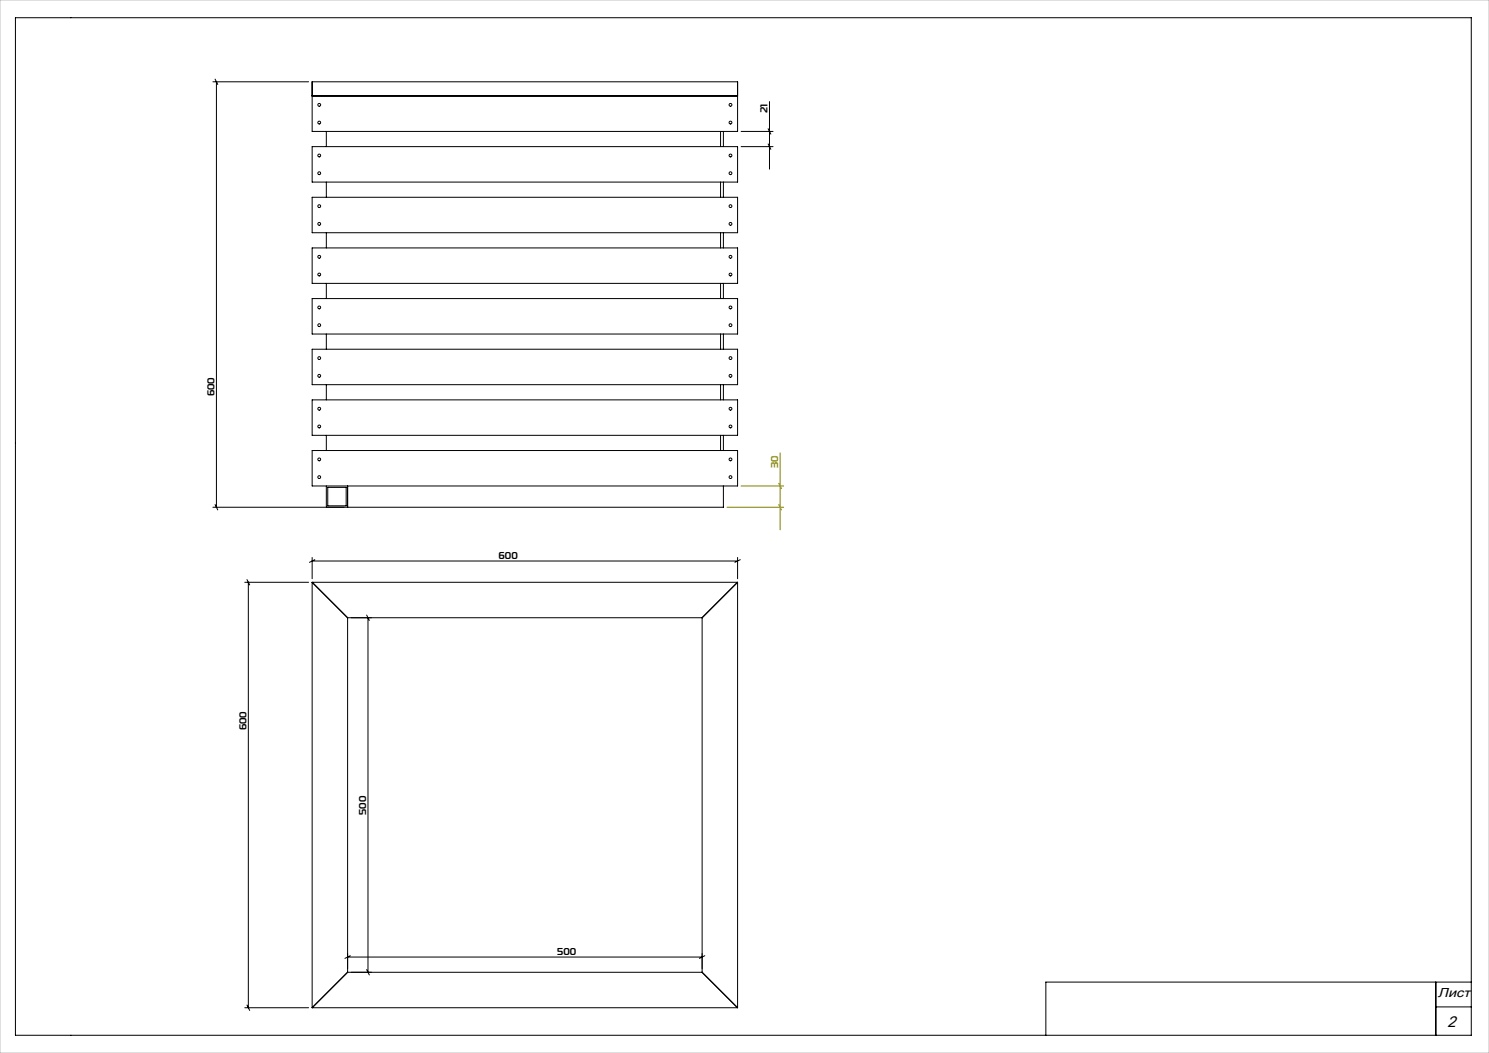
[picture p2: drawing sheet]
<svg xmlns="http://www.w3.org/2000/svg" width="420mm" height="297mm" viewBox="0 0 420 297" stroke-linecap="round" stroke-linejoin="round" font-family="sans-serif">
<defs><g id="words">
<text font-size="4.4" x="408.3" y="289.6">2</text>
<text font-size="3.7" x="405.6" y="281.3">Лист</text>
<g font-size="2.8">
<text x="216.5" y="31.9" transform="rotate(-90 216.5 31.9)">21</text>
<text x="60.5" y="111.8" transform="rotate(-90 60.5 111.8)">600</text>
<text x="140.6" y="157.7">600</text>
<text x="69.5" y="206" transform="rotate(-90 69.5 206)">600</text>
<text x="103.2" y="229.9" transform="rotate(-90 103.2 229.9)">500</text>
<text x="157.2" y="269.4">500</text>
</g>
<text font-size="2.8" fill="#808000" x="219.5" y="132" transform="rotate(-90 219.5 132)">30</text>
</g></defs>
<g fill="none" stroke="#000" stroke-width=".28">
<path d="M4.4 5h410.6v287h-410.6zM60 23.1h27M60.7 22.3l.7 1.5M61 23.1v120M88 23.1h120v14h-120zM88 27.1h120M92 37.1v4.3M203.2 37.1v4.3M204 37.1v4.3M209 37.1h9M216.7 36.3l.7 1.5M217 28.7v19"/>
<path d="M88 41.4h120v10h-120zM88 55.6h120v10h-120zM92 51.4v4.2M203.2 51.4v4.2M204 51.4v4.2M209 41.4h9M216.7 40.6l.7 1.5M88 69.9h120v10h-120zM92 65.6v4.3M92 79.9v4.3M203.2 65.6v4.3M203.2 79.9v4.3"/>
<path d="M204 65.6v4.3M204 79.9v4.3M88 84.2h120v10h-120zM88 98.5h120v10h-120zM92 94.2v4.3M203.2 94.2v4.3M204 94.2v4.3M88 112.8h120v10h-120zM92 108.5v4.3M203.2 108.5v4.3M204 108.5v4.3M88 127.1h120v10h-120z"/>
<path d="M92 122.8v4.3M92 137.1v6M92.4 137.5h5.2v5.2h-5.2zM98 137.1v6M203.2 122.8v4.3M204 122.8v4.3M204 137.1v6h-144M60.7 142.3l.7 1.5M88 157.2v6M88 158.2h120M88.8 157.9l-1.5 .7M208 157.2v6"/>
<path d="M208.8 157.9l-1.5 .7M69 164.2h18M69.7 163.5l.7 1.5M70 164.2v120M88 164.2v120M88 164.2l10 10M88 164.2h120M98 174.2v100M98 174.2h100M103.4 173.5l.8 1.5M103.8 174.2v100M198 174.2v100"/>
<path d="M208 164.2v120M208 164.2l-10 10M98 274.2h100M98 274.2l-10 10M98 269.9h100M98.8 269.6l-1.5 .7M103.4 273.5l.8 1.5M198 274.2l10 10M198.8 269.6l-1.5 .7M405 277v15M415 277h-120v15M69 284.2h18"/>
<path d="M69.7 283.5l.7 1.5M88 284.2h120M405 284h10"/>
<circle cx="90" cy="34.6" r=".4"/>
<circle cx="90" cy="29.6" r=".4"/>
<circle cx="206" cy="34.6" r=".4"/>
<circle cx="206" cy="29.6" r=".4"/>
<circle cx="90" cy="58.1" r=".4"/>
<circle cx="90" cy="48.9" r=".4"/>
<circle cx="90" cy="43.9" r=".4"/>
<circle cx="206" cy="58.1" r=".4"/>
<circle cx="206" cy="48.9" r=".4"/>
<circle cx="206" cy="43.9" r=".4"/>
<circle cx="90" cy="72.4" r=".4"/>
<circle cx="90" cy="77.4" r=".4"/>
<circle cx="90" cy="63.1" r=".4"/>
<circle cx="206" cy="72.4" r=".4"/>
<circle cx="206" cy="77.4" r=".4"/>
<circle cx="206" cy="63.1" r=".4"/>
<circle cx="90" cy="86.7" r=".4"/>
<circle cx="90" cy="91.7" r=".4"/>
<circle cx="206" cy="86.7" r=".4"/>
<circle cx="206" cy="91.7" r=".4"/>
<circle cx="90" cy="106" r=".4"/>
<circle cx="90" cy="115.3" r=".4"/>
<circle cx="90" cy="101" r=".4"/>
<circle cx="206" cy="106" r=".4"/>
<circle cx="206" cy="101" r=".4"/>
<circle cx="206" cy="115.3" r=".4"/>
<circle cx="90" cy="129.6" r=".4"/>
<circle cx="90" cy="134.6" r=".4"/>
<circle cx="90" cy="120.3" r=".4"/>
<circle cx="206" cy="129.6" r=".4"/>
<circle cx="206" cy="120.3" r=".4"/>
<circle cx="206" cy="134.6" r=".4"/>
</g>
<path d="M209 137.1h12M219.7 136.3l.7 1.5M220 127.7v21.7M205 143.1h16M219.7 142.3l.7 1.5" fill="none" stroke="#808000" stroke-width=".28"/>
<path d="M0 0h420v297h-420z" fill="none" stroke="#c0c0c0" stroke-width=".28"/>
<use href="#words"/>
</svg>
